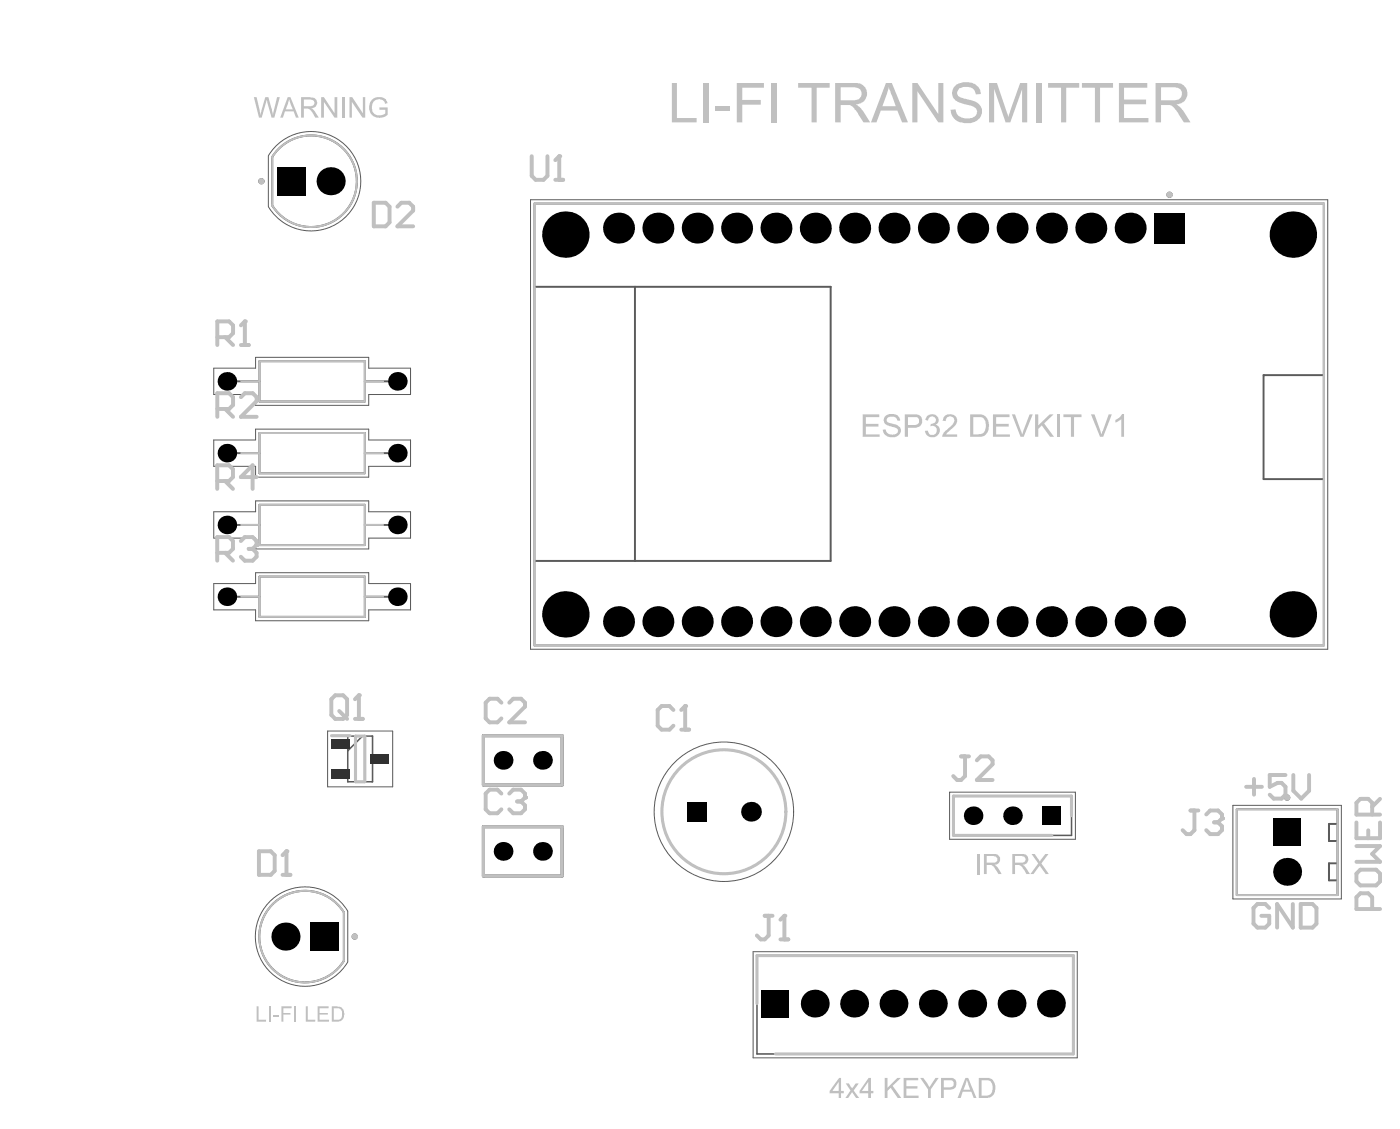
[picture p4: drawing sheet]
<svg xmlns="http://www.w3.org/2000/svg" width="301mm" height="242mm" viewBox="0 0 301 242" stroke-linecap="round" stroke-linejoin="round" font-family="sans-serif">
<g fill="none" stroke="#5a5a5a" stroke-width=".21">
<path d="M57.6 33.4v11M57.6 33.4a10.7 10.7 0 0 1 16.1-2.6 10.7 10.7 0 0 1 0 16.2 10.7 10.7 0 0 1-16.1-2.6M113.9 42.9h171.2v96.5h-171.2zM45.9 79h9v-2.3h24.3v2.3h8.9v5.7h-8.9v2.3h-24.3v-2.3h-9zM45.9 94.4h9v-2.3h24.3v2.3h8.9v5.7h-8.9v2.3h-24.3v-2.3h-9zM45.9 109.9h9v-2.4h24.3v2.4h8.9v5.6h-8.9v2.3h-24.3v-2.3h-9zM45.9 125.3h9v-2.4h24.3v2.4h8.9v5.6h-8.9v2.4h-24.3v-2.4h-9zM70.3 156.9h14v12h-14zM203.9 170.1h27v10.1h-27zM264.7 172.9h23.3v20.1h-23.3zM58 193.5a10.7 10.7 0 0 1 16.6 2.1v10.9a10.7 10.7 0 0 1-15.7 2.9 10.7 10.7 0 0 1-.9-15.9zM161.7 204.3h69.6v22.8h-69.6z"/>
<circle cx="155.4" cy="174.3" r="15"/>
</g>
<g fill="none" stroke="#5a5a5a" stroke-width=".66">
<path d="M103.8 157.9h16.9v10.6h-16.9zM103.8 177.5h16.9v10.5h-16.9z"/>
<circle cx="56.1" cy="38.9" r=".33"/>
<circle cx="251.1" cy="41.8" r=".33"/>
<circle cx="276.3" cy="171.2" r=".33"/>
<circle cx="76.2" cy="201.1" r=".33"/>
</g>
<g fill="none" stroke="#5a5a5a" stroke-width=".42">
<path d="M60 31.8a9.8 9.8 0 0 1 14.3 .8 9.8 9.8 0 0 1-1.8 14.3 9.8 9.8 0 0 1-14.1-2.8v-10.4zM114.7 43.7h169.5v94.8h-169.5zM55.7 77.5h22.6v8.7h-22.6zM114.7 61.6h63.6v58.8h-63.6M136.3 61.6v58.8M50.7 81.9h5M50.7 97.3h5M55.7 93h22.6v8.6h-22.6zM78.3 81.9h5M78.3 97.3h5M284.2 80.5h-12.9v22.3h12.9M50.7 112.7h5"/>
<path d="M55.7 108.4h22.6v8.6h-22.6zM78.3 112.7h5M50.7 128.1h5M55.7 123.8h22.6v8.6h-22.6zM78.3 128.1h5M265.5 173.7h21.6v18.4h-21.6zM287 176.9h-1.7v3.6h1.7M58.7 194a9.8 9.8 0 0 1 15.1 1.8v10.5a9.8 9.8 0 0 1-14.5 2.4 9.8 9.8 0 0 1-.6-14.7zM287 185.3h-1.7v3.7h1.7"/>
</g>
<g fill="none" stroke="#5a5a5a" stroke-width=".33">
<path d="M74.7 158h5.3v9.8h-5.3zM77.8 158l-3.1 3.2M204.7 170.9h25.3v8.4h-25.3zM162.5 205.1h67.9v21.2h-67.9z"/>
<circle cx="155.4" cy="174.3" r="13.3"/>
</g>
<path d="M71.2 157.9h4M76.3 158h2v9.8h-2zM103.8 157.9h16.9v10.6h-16.9zM103.8 177.5h16.9v10.5h-16.9zM230 175.1v-4.2h-25.3v8.4h21.1M162.5 215.4v-10.3h67.9v21.2h-63.9" fill="none" stroke="#c0c0c0" stroke-width=".66"/>
<g fill="none" stroke="#c0c0c0" stroke-width=".42">
<path d="M58.4 33.7v10.4M114.7 43.7h169.5v94.8h-169.5zM55.7 77.5h22.6v8.7h-22.6zM51.8 81.9h3.9M51.8 97.3h3.9M55.7 93h22.6v8.6h-22.6zM78.3 81.9h4M78.3 97.3h4M51.8 112.7h3.9M55.7 108.4h22.6v8.6h-22.6zM78.3 112.7h4M51.8 128.1h3.9"/>
<path d="M55.7 123.8h22.6v8.6h-22.6zM78.3 128.1h4M265.5 173.7h21.6v18.4h-21.6zM73.8 195.8v10.5"/>
</g>
<path d="M144.6 152.4l-.9-.8h-1.7l-.8 .8v3.4l.8 .8h1.7l.9-.8M146.3 156.6h1.7M147.1 151.6v5" fill="none" stroke="#c0c0c0" stroke-width=".84"/>
<circle cx="147.1" cy="151.6" r=".42" fill="#c0c0c0"/>
<path d="M107.6 150.8l-.8-.8h-1.7l-.8 .8v3.4l.8 .9h1.7l.8-.9M109.3 150.8l.9-.8h1.7l.8 .8v.9l-3.4 3.4h3.4M147.1 151.6l-.8 .8M107.6 170.4l-.8-.9h-1.7l-.8 .9v3.3l.8 .9h1.7l.8-.9M109.3 170.4l.9-.9h1.7l.8 .9v.8" fill="none" stroke="#c0c0c0" stroke-width=".84"/>
<circle cx="112.7" cy="171.2" r=".42" fill="#c0c0c0"/>
<path d="M111 172h.9M111.9 172l.8 .9v.8l-.8 .9h-1.7l-.9-.9M112.7 171.2l-.8 .8M55.6 182.7h2.5l.9 .9v3.4l-.9 .8h-2.5zM60.7 187.8h1.6M61.5 182.7v5.1" fill="none" stroke="#c0c0c0" stroke-width=".84"/>
<circle cx="61.5" cy="182.7" r=".42" fill="#c0c0c0"/>
<path d="M80.3 43.5h2.5l.8 .9v3.3l-.8 .9h-2.5zM85.3 44.4l.9-.9h1.7l.8 .9v.8l-3.4 3.4h3.4M61.5 182.7l-.8 .9M164.2 196.6h1.7M165 196.6v4.2l-.8 .9h-.9l-.8-.9M168.4 196.6v5.1M167.6 201.7h1.6" fill="none" stroke="#c0c0c0" stroke-width=".84"/>
<circle cx="168.4" cy="196.6" r=".42" fill="#c0c0c0"/>
<path d="M206.3 162.4h1.7M207.2 162.4v4.2l-.9 .8h-.8l-.8-.8M209.7 163.2l.9-.8h1.7l.8 .8v.9l-3.4 3.3h3.4M255.6 174h1.7M256.4 174v4.2l-.8 .9h-.9l-.8-.9M259 174.8l.8-.8h1.7l.8 .8v.9M168.4 196.6l-.8 .8" fill="none" stroke="#c0c0c0" stroke-width=".84"/>
<circle cx="262.3" cy="175.7" r=".42" fill="#c0c0c0"/>
<path d="M71.1 150.1l.9-.8h1.7l.8 .8v3.4l-.8 .8h-1.7l-.9-.8zM72.8 152.6l1.7 1.7M76.2 154.3h1.7M77.1 149.3v5M260.7 176.5h.8M261.5 176.5l.8 .9v.8l-.8 .9h-1.7l-.8-.9M262.3 175.7l-.8 .8" fill="none" stroke="#c0c0c0" stroke-width=".84"/>
<circle cx="77.1" cy="149.3" r=".42" fill="#c0c0c0"/>
<path d="M46.7 72.4h2.5l.8-.9v-1.7l-.8-.8h-2.5v5.1M48.3 72.4l1.7 1.7M51.7 74.1h1.7M52.6 69v5.1M77.1 149.3l-.9 .8" fill="none" stroke="#c0c0c0" stroke-width=".84"/>
<circle cx="52.6" cy="69" r=".42" fill="#c0c0c0"/>
<path d="M52.6 69l-.9 .8M46.7 87.8h2.5l.8-.9v-1.6l-.8-.9h-2.5v5.1M48.3 87.8l1.7 1.7M51.7 85.3l.9-.9h1.7l.8 .9v.8l-3.4 3.4h3.4M46.6 118.7h2.6l.8-.9v-1.7l-.8-.8h-2.6v5.1M48.3 118.7l1.7 1.7M51.7 116.1l.8-.8h1.7l.9 .8v.9" fill="none" stroke="#c0c0c0" stroke-width=".84"/>
<circle cx="55.1" cy="117" r=".42" fill="#c0c0c0"/>
<path d="M114.2 33.5v4.3l.8 .8h1.7l.8-.8v-4.3M119.2 38.6h1.7M120.1 33.5v5.1M46.6 103.3h2.6l.8-.9v-1.7l-.8-.8h-2.6v5M48.3 103.3l1.7 1.6M53.4 117.8h.8M54.2 117.8l.9 .9v.8l-.9 .9h-1.7l-.8-.9M55.1 117l-.9 .8M55.1 102.4h-3.4l2.5-2.5v5" fill="none" stroke="#c0c0c0" stroke-width=".84"/>
<circle cx="120.1" cy="33.5" r=".42" fill="#c0c0c0"/>
<g fill="none" stroke="#c0c0c0" stroke-width=".84">
<path d="M120.1 33.5l-.9 .9M267.5 168.9h3.4M269.2 167.2v3.4M276 166.4h-3.4v2.5l1.7-.8h.8l.9 .8v1.7l-.9 .8h-1.7l-.8-.8M277.7 166.4v3.3l1.7 1.7 1.6-1.7v-3.3M291.2 176.6v3.3h5.1v-3.3M293.7 178.2v1.7M294.6 174.9v-2.6l-.9-.8h-1.6l-.9 .8v2.6h5.1M296.3 171.5l-1.7 1.7M272.5 194.9l-.9-.8h-1.6l-.9 .8v3.4l.9 .8h1.6l.9-.8v-1.7h-1.7M277.6 194.1v5l-3.4-5v5M279.3 194.1h2.5l.8 .8v3.4l-.8 .8h-2.5z"/>
<path d="M291.2 187.5l.9-.8h3.3l.9 .8v1.7l-.9 .9h-3.3l-.9-.9zM291.2 181.6h5.1l-1.7 1.7 1.7 1.7h-5.1M294.6 195.1v-2.5l-.9-.8h-1.6l-.9 .8v2.5h5.1"/>
</g>
<g fill="#c0c0c0">
<path d="M144.2 17.8h1.1v7.5h4.3v1h-5.4z"/>
<path d="M151.1 17.8h1.1v8.5h-1.1z"/>
<path d="M153.6 22.7h3.2v1h-3.2z"/>
<path d="M158.2 17.8h5.8v1h-4.6v2.7h3.9v1h-3.9v3.8h-1.2z"/>
<path d="M165.6 17.8h1.2v8.5h-1.2z"/>
<path d="M171.4 17.8h6.7v1h-2.8v7.5h-1.1v-7.5h-2.8z"/>
<path d="M195.9 17.8h1.1l4.4 6.7v-6.7h1.1v8.5h-1.1l-4.4-6.7v6.7h-1.1z"/>
<path d="M204.7 18.7a3.8 3.8 0 0 1 5.4 0l.4 .7 .1 .8-1 .1a1.84 1.84 0 0 0-2-1.6h-.4a1.33 1.33 0 0 0-1.5 1.7v.2l.6 .3 1.4 .5a3.1 3.1 0 0 1 3.1 2.2 2.92 2.92 0 0 1-3.6 2.8 3.1 3.1 0 0 1-3.1-2.2v-.6l1.1-.1a2.09 2.09 0 0 0 2.5 1.9 1.66 1.66 0 0 0 2-1.8 3.1 3.1 0 0 0-2.3-1.1l-.2-.1a3.1 3.1 0 0 1-2.6-1.6l-.2-1z"/>
<path d="M212.3 17.8h1.7l2.5 7.3 2.5-7.3h1.5v8.5h-1.1v-7.1l-2.5 7.1h-1l-2.5-7.2v7.2h-1.1z"/>
<path d="M222.5 17.8h1.2v8.5h-1.2z"/>
<path d="M225 17.8h6.7v1h-2.8v7.5h-1.1v-7.5h-2.8z"/>
<path d="M232.3 17.8h6.7v1h-2.8v7.5h-1.1v-7.5h-2.8z"/>
<path d="M240.2 17.8h6.1v1h-5v2.6h4.8v1h-4.8v2.9h5.3v1h-6.4z"/>
<path d="M55.1 216h.4v2.9h1.6v.4h-2z"/>
<path d="M180.5 18.7v2.8h2.6a1.51 1.51 0 0 0 1.5-.5 1.51 1.51 0 0 0 .2-1.6l-.3-.3-.9-.4zM179.3 17.8h4a2.32 2.32 0 0 1 2.8 1.9 2.32 2.32 0 0 1-2.2 2.7l-.1 .1 .7 .4 .7 .8 1.6 2.6h-1.4l-1.5-2.4a2.18 2.18 0 0 0-1.9-1.4h-1.5v3.8h-1.2z"/>
<path d="M190.8 18.7l-1.4 4.1h2.9zM190.2 17.8h1.3l3.4 8.5h-1.2l-1-2.6h-3.6l-.9 2.6h-1.2z"/>
<path d="M249.3 18.7v2.8h2.7a1.47 1.47 0 0 0 1.4-.5 1.47 1.47 0 0 0 .2-1.6l-.3-.3-.9-.4zM248.1 17.8h4a2.33 2.33 0 0 1 2.6 1.3 2.33 2.33 0 0 1-.7 2.9l-1.4 .5 .6 .4 .8 .8 1.6 2.6h-1.4l-1.6-2.4a2.28 2.28 0 0 0-1.6-1.4h-1.7v3.8h-1.2z"/>
</g>
<path d="M57.9 216v3.3" fill="none" stroke="#c0c0c0" stroke-width=".42"/>
<g fill="#c0c0c0">
<path d="M58.6 218h1.3v.3h-1.3z"/>
<path d="M60.4 216h2.2v.4h-1.8v1.1h1.6v.3h-1.6v1.5h-.4z"/>
</g>
<path d="M63.4 216v3.3" fill="none" stroke="#c0c0c0" stroke-width=".42"/>
<g fill="#c0c0c0">
<path d="M65.7 216h.4v2.9h1.6v.4h-2z"/>
<path d="M68.2 216h2.4v.4h-2v1.1h1.8v.3h-1.8v1.1h2v.4h-2.4z"/>
<path d="M54.5 20.9h.6l.8 3.8 1.1-3.8h.6l.8 2.6 .2 1.2 .9-3.8h.6l-1.2 4.4h-.6l-1-3.8-1.1 3.8h-.6z"/>
<path d="M68.9 20.9h.6l2.3 3.4v-3.4h.6v4.4h-.6l-2.3-3.4v3.4h-.6z"/>
<path d="M73.4 20.9h.6v4.4h-.6z"/>
<path d="M75 20.9h.6l2.3 3.4v-3.4h.5v4.4h-.6l-2.3-3.4v3.4h-.5z"/>
<path d="M79.8 21.4a2.53 2.53 0 0 1 3.1 0l.3 .7-.6 .2a1.33 1.33 0 0 0-2.1-.8 2.03 2.03 0 0 0-.1 3 2.09 2.09 0 0 0 2.3-.2v-.7h-1.2v-.5h1.7v1.6a2.39 2.39 0 0 1-3.9-1.1 2.71 2.71 0 0 1 .5-2.2z"/>
<path d="M181.6 232.6h.7l.6 1.1 .8-1.1h.7l-1.1 1.5 1.2 1.6h-.7l-.9-1.3-.8 1.3h-.6l1.1-1.6z"/>
<path d="M189.9 231.4h.6v2.1l2.2-2.1h.7l-1.8 1.7 1.9 2.6h-.8l-1.5-2.2-.7 .7v1.5h-.6z"/>
<path d="M194 231.4h3.1v.5h-2.5v1.3h2.4v.5h-2.4v1.5h2.6v.5h-3.2z"/>
<path d="M197.6 231.4h.6l1.4 2 1.2-2h.7l-1.7 2.4v1.9h-.6v-1.9z"/>
<path d="M209.7 183.3h.5v4.3h-.5z"/>
<path d="M221.5 183.3h.6l1.1 1.6 1.2-1.6h.7l-1.5 2.1 1.6 2.2h-.7l-1.3-1.7-1.3 1.7h-.7l1.7-2.2z"/>
<path d="M185.2 89h3.6v.5h-2.9v1.5h2.7v.6h-2.7v1.7h2.9v.5h-3.6z"/>
<path d="M189.9 89.5a2.15 2.15 0 0 1 3.2 .1l.1 .7h-.5a1.26 1.26 0 0 0-2.2-.4l-.1 .1a.93 .93 0 0 0 1.2 .9l.2 .1a1.74 1.74 0 0 1 1.6 1.6 2.06 2.06 0 0 1-3.1 .9l-.5-.4-.3-.7v-.2h.6a1.48 1.48 0 0 0 1.1 1.1 1.48 1.48 0 0 0 1.5-.5 .79 .79 0 0 0-.8-1.1l-.7-.1a1.95 1.95 0 0 1-1.5-1.3z"/>
<path d="M199.2 89.2a1.47 1.47 0 0 1 2.3 1.1l-.1 .5-.6 .4a1.39 1.39 0 0 1 1 1.6 1.39 1.39 0 0 1-1.5 1.1 1.47 1.47 0 0 1-1.7-1.4l.6-.1a.99 .99 0 0 0 1.1 1 .99 .99 0 0 0 .8-1.3 .99 .99 0 0 0-1.4-.6l.1-.5a.82 .82 0 0 0 1-.5 .82 .82 0 0 0-.4-1l-.4-.1-.5 .2-.3 .7-.5-.2z"/>
<path d="M202.9 89.2l.2-.1a1.5 1.5 0 0 1 2.1 .5 1.5 1.5 0 0 1-.5 2.1l-1.3 1.1-.3 .5h2.4v.5l-3.2-.1a2.42 2.42 0 0 1 1.3-1.7v-.1a1.88 1.88 0 0 0 1.2-2 .96 .96 0 0 0-1.1-.4 .96 .96 0 0 0-.7 .9l-.6-.1 .1-.7z"/>
<path d="M213.2 89h3.5v.5h-2.8v1.5h2.7v.6h-2.7v1.7h2.9v.5h-3.6z"/>
<path d="M217.2 89h.7l1.5 4.3 1.6-4.3h.7l-1.9 4.8h-.7z"/>
<path d="M222.2 89h.7v2.3l2.5-2.3h.8l-2 1.9 2.1 2.9h-.9l-1.7-2.5-.8 .8v1.7h-.7z"/>
<path d="M227 89h.5v4.8h-.5z"/>
<path d="M228.3 89h3.9v.5h-1.6v4.3h-.7v-4.3h-1.6z"/>
<path d="M234.2 89h.8l1.5 4.3 1.5-4.3h.7l-1.9 4.8h-.6z"/>
<path d="M239.5 90.1l1-.6 .4-.6h.4v4.9h-.6v-3.8l-1.2 .7z"/>
<path d="M71.7 216.4v2.5h.7a1.02 1.02 0 0 0 1-1.4 1.01 1.01 0 0 0-1-1.1zM71.2 216l1.3 .1a1.51 1.51 0 0 1 1.3 2.1 1.31 1.31 0 0 1-1.4 1.1h-1.2z"/>
<path d="M62 21.4l-.7 2.1h1.6zM61.8 20.9h.6l1.7 4.4h-.6l-.5-1.4h-1.8l-.4 1.4h-.6z"/>
<path d="M65.2 21.4v1.4h1.3a.72 .72 0 0 0 .9-.4 .72 .72 0 0 0-.4-.9zM64.6 20.9h2.1a1.16 1.16 0 0 1 1.4 1.1 1.16 1.16 0 0 1-1.3 1.2l.8 .7 .8 1.4h-.7l-.8-1.3a1.08 1.08 0 0 0-1-.7h-.7v2h-.6z"/>
<path d="M180.1 232.2l-1.4 2h1.4zM180.1 231.4h.5v2.8h.6v.5h-.6v1h-.5v-1h-2v-.5z"/>
<path d="M186.4 232.2l-1.4 2h1.4zM186.5 231.4h.5v2.8h.5v.5h-.5v1h-.6v-1h-1.9v-.5z"/>
<path d="M202.6 231.9v1.5h1.3a.77 .77 0 0 0 .8-.7 .77 .77 0 0 0-.8-.8zM202 231.4h2a1.27 1.27 0 0 1 1.4 1.2 1.27 1.27 0 0 1-1.3 1.3h-1.5v1.8h-.6z"/>
<path d="M207.5 231.8l-.7 2.1h1.5zM207.3 231.4h.6l1.7 4.3h-.6l-.5-1.3h-1.8l-.4 1.3h-.7z"/>
<path d="M210.7 231.9v3.3h1a1.54 1.54 0 0 0 1.4-1.9 1.21 1.21 0 0 0-1.4-1.4zM210.1 231.4h1.6a1.97 1.97 0 0 1 1.9 2.7 1.75 1.75 0 0 1-1.9 1.6h-1.6z"/>
<path d="M211.8 183.7v1.5h1.4a.74 .74 0 0 0 .9-.7 .74 .74 0 0 0-.8-.8zM211.2 183.3h2.1a1.2 1.2 0 0 1 1.4 1.1 1.2 1.2 0 0 1-1.2 1.3l.7 .5 .8 1.4h-.6l-.7-1a1.18 1.18 0 0 0-1.1-.9h-.8v1.9h-.6z"/>
<path d="M217.9 183.7v1.5h1.3a.75 .75 0 0 0 1-.6 .75 .75 0 0 0-.8-.9zM217.3 183.3h2.1a1.2 1.2 0 0 1 1.4 1.1 1.2 1.2 0 0 1-1.3 1.3l.4 .2 1.2 1.7h-.7l-.6-.9a1.33 1.33 0 0 0-1.2-1h-.7v1.9h-.6z"/>
<path d="M194.9 89.5v1.7h1.4a.87 .87 0 0 0 1-.6 .87 .87 0 0 0-.6-1.1zM194.3 89h2a1.45 1.45 0 0 1 1.7 1.3 1.45 1.45 0 0 1-1.6 1.5h-1.5v2h-.6z"/>
<path d="M209 89.5v3.8h1.1a1.45 1.45 0 0 0 1.5-1.5 2.04 2.04 0 0 0-.8-2.2zM208.3 89h1.8a2.17 2.17 0 0 1 2.2 2.8 1.91 1.91 0 0 1-2.2 2h-1.8z"/>
</g>
<g fill="none" stroke="#c0c0c0" stroke-width=".66">
<circle cx="56.1" cy="38.9" r=".33"/>
<circle cx="251.1" cy="41.8" r=".33"/>
<circle cx="155.4" cy="174.3" r="13.3"/>
<circle cx="276.3" cy="171.2" r=".33"/>
<circle cx="76.2" cy="201.1" r=".33"/>
</g>
<path d="M58.4 33.7a9.8 9.8 0 0 1 14.8-2.3 9.8 9.8 0 0 1 0 15 9.8 9.8 0 0 1-14.8-2.3M73.8 195.8a9.8 9.8 0 0 0-14.7-2.2 9.8 9.8 0 0 0 0 14.9 9.8 9.8 0 0 0 14.7-2.2" fill="none" stroke="#c0c0c0" stroke-width=".42"/>
<g fill="#000">
<circle cx="71" cy="38.9" r="3"/>
<circle cx="121.4" cy="50.4" r="5"/>
<circle cx="132.8" cy="49" r="3.3"/>
<circle cx="141.2" cy="49" r="3.3"/>
<circle cx="149.7" cy="49" r="3.3"/>
<circle cx="158.1" cy="49" r="3.3"/>
<circle cx="166.6" cy="49" r="3.3"/>
<circle cx="175" cy="49" r="3.3"/>
<circle cx="183.5" cy="49" r="3.3"/>
<circle cx="191.9" cy="49" r="3.3"/>
<circle cx="200.4" cy="49" r="3.3"/>
<circle cx="208.8" cy="49" r="3.3"/>
<circle cx="217.3" cy="49" r="3.3"/>
<circle cx="225.7" cy="49" r="3.3"/>
<circle cx="234.2" cy="49" r="3.3"/>
<circle cx="242.6" cy="49" r="3.3"/>
<circle cx="277.6" cy="50.4" r="5"/>
<circle cx="48.7" cy="97.3" r="1.99"/>
<circle cx="48.7" cy="81.9" r="1.99"/>
<circle cx="85.3" cy="97.3" r="1.99"/>
<circle cx="85.3" cy="81.9" r="1.99"/>
<circle cx="48.7" cy="112.7" r="1.99"/>
<circle cx="85.3" cy="112.7" r="1.99"/>
<circle cx="48.7" cy="128.1" r="1.99"/>
<circle cx="85.3" cy="128.1" r="1.99"/>
<circle cx="121.4" cy="131.9" r="5"/>
<circle cx="132.8" cy="133.4" r="3.3"/>
<circle cx="141.2" cy="133.4" r="3.3"/>
<circle cx="149.7" cy="133.4" r="3.3"/>
<circle cx="158.1" cy="133.4" r="3.3"/>
<circle cx="166.6" cy="133.4" r="3.3"/>
<circle cx="175" cy="133.4" r="3.3"/>
<circle cx="183.5" cy="133.4" r="3.3"/>
<circle cx="191.9" cy="133.4" r="3.3"/>
<circle cx="200.4" cy="133.4" r="3.3"/>
<circle cx="208.8" cy="133.4" r="3.3"/>
<circle cx="217.3" cy="133.4" r="3.3"/>
<circle cx="225.7" cy="133.4" r="3.3"/>
<circle cx="234.2" cy="133.4" r="3.3"/>
<circle cx="242.6" cy="133.4" r="3.3"/>
<circle cx="251.1" cy="133.4" r="3.3"/>
<circle cx="277.6" cy="131.9" r="5"/>
<circle cx="108" cy="163.2" r="2.01"/>
<circle cx="116.5" cy="163.2" r="2.01"/>
<circle cx="161.2" cy="174.3" r="2.12"/>
<circle cx="208.9" cy="175.1" r="1.99"/>
<circle cx="217.4" cy="175.1" r="1.99"/>
<circle cx="108" cy="182.8" r="2.01"/>
<circle cx="116.5" cy="182.8" r="2.01"/>
<circle cx="276.3" cy="187.2" r="2.99"/>
<circle cx="61.3" cy="201.1" r="3"/>
<circle cx="174.9" cy="215.4" r="2.99"/>
<circle cx="183.4" cy="215.4" r="2.99"/>
<circle cx="191.8" cy="215.4" r="2.99"/>
<circle cx="200.3" cy="215.4" r="2.99"/>
<circle cx="208.7" cy="215.4" r="2.99"/>
<circle cx="217.2" cy="215.4" r="2.99"/>
<circle cx="225.6" cy="215.4" r="2.99"/>
</g>
<g fill="#000">
<path d="M59.5 35.9h6.1v6h-6.1z" fill-rule="evenodd"/>
<path d="M247.8 45.6h6.6v6.7h-6.6z" fill-rule="evenodd"/>
<path d="M147.5 172.1h4.2v4.3h-4.2z" fill-rule="evenodd"/>
<path d="M223.8 173.1h4v4h-4z" fill-rule="evenodd"/>
<path d="M273.3 175.7h6v6h-6z" fill-rule="evenodd"/>
<path d="M66.7 198h6.1v6.1h-6.1z" fill-rule="evenodd"/>
<path d="M163.5 212.4h6v6h-6z" fill-rule="evenodd"/>
</g>
<g fill="#1e1e1e">
<path d="M79.5 161.9h4v2h-4z" fill-rule="evenodd"/>
<path d="M71.2 165.1h4v2h-4z" fill-rule="evenodd"/>
<path d="M71.2 158.8h4v2h-4z" fill-rule="evenodd"/>
</g>
</svg>
